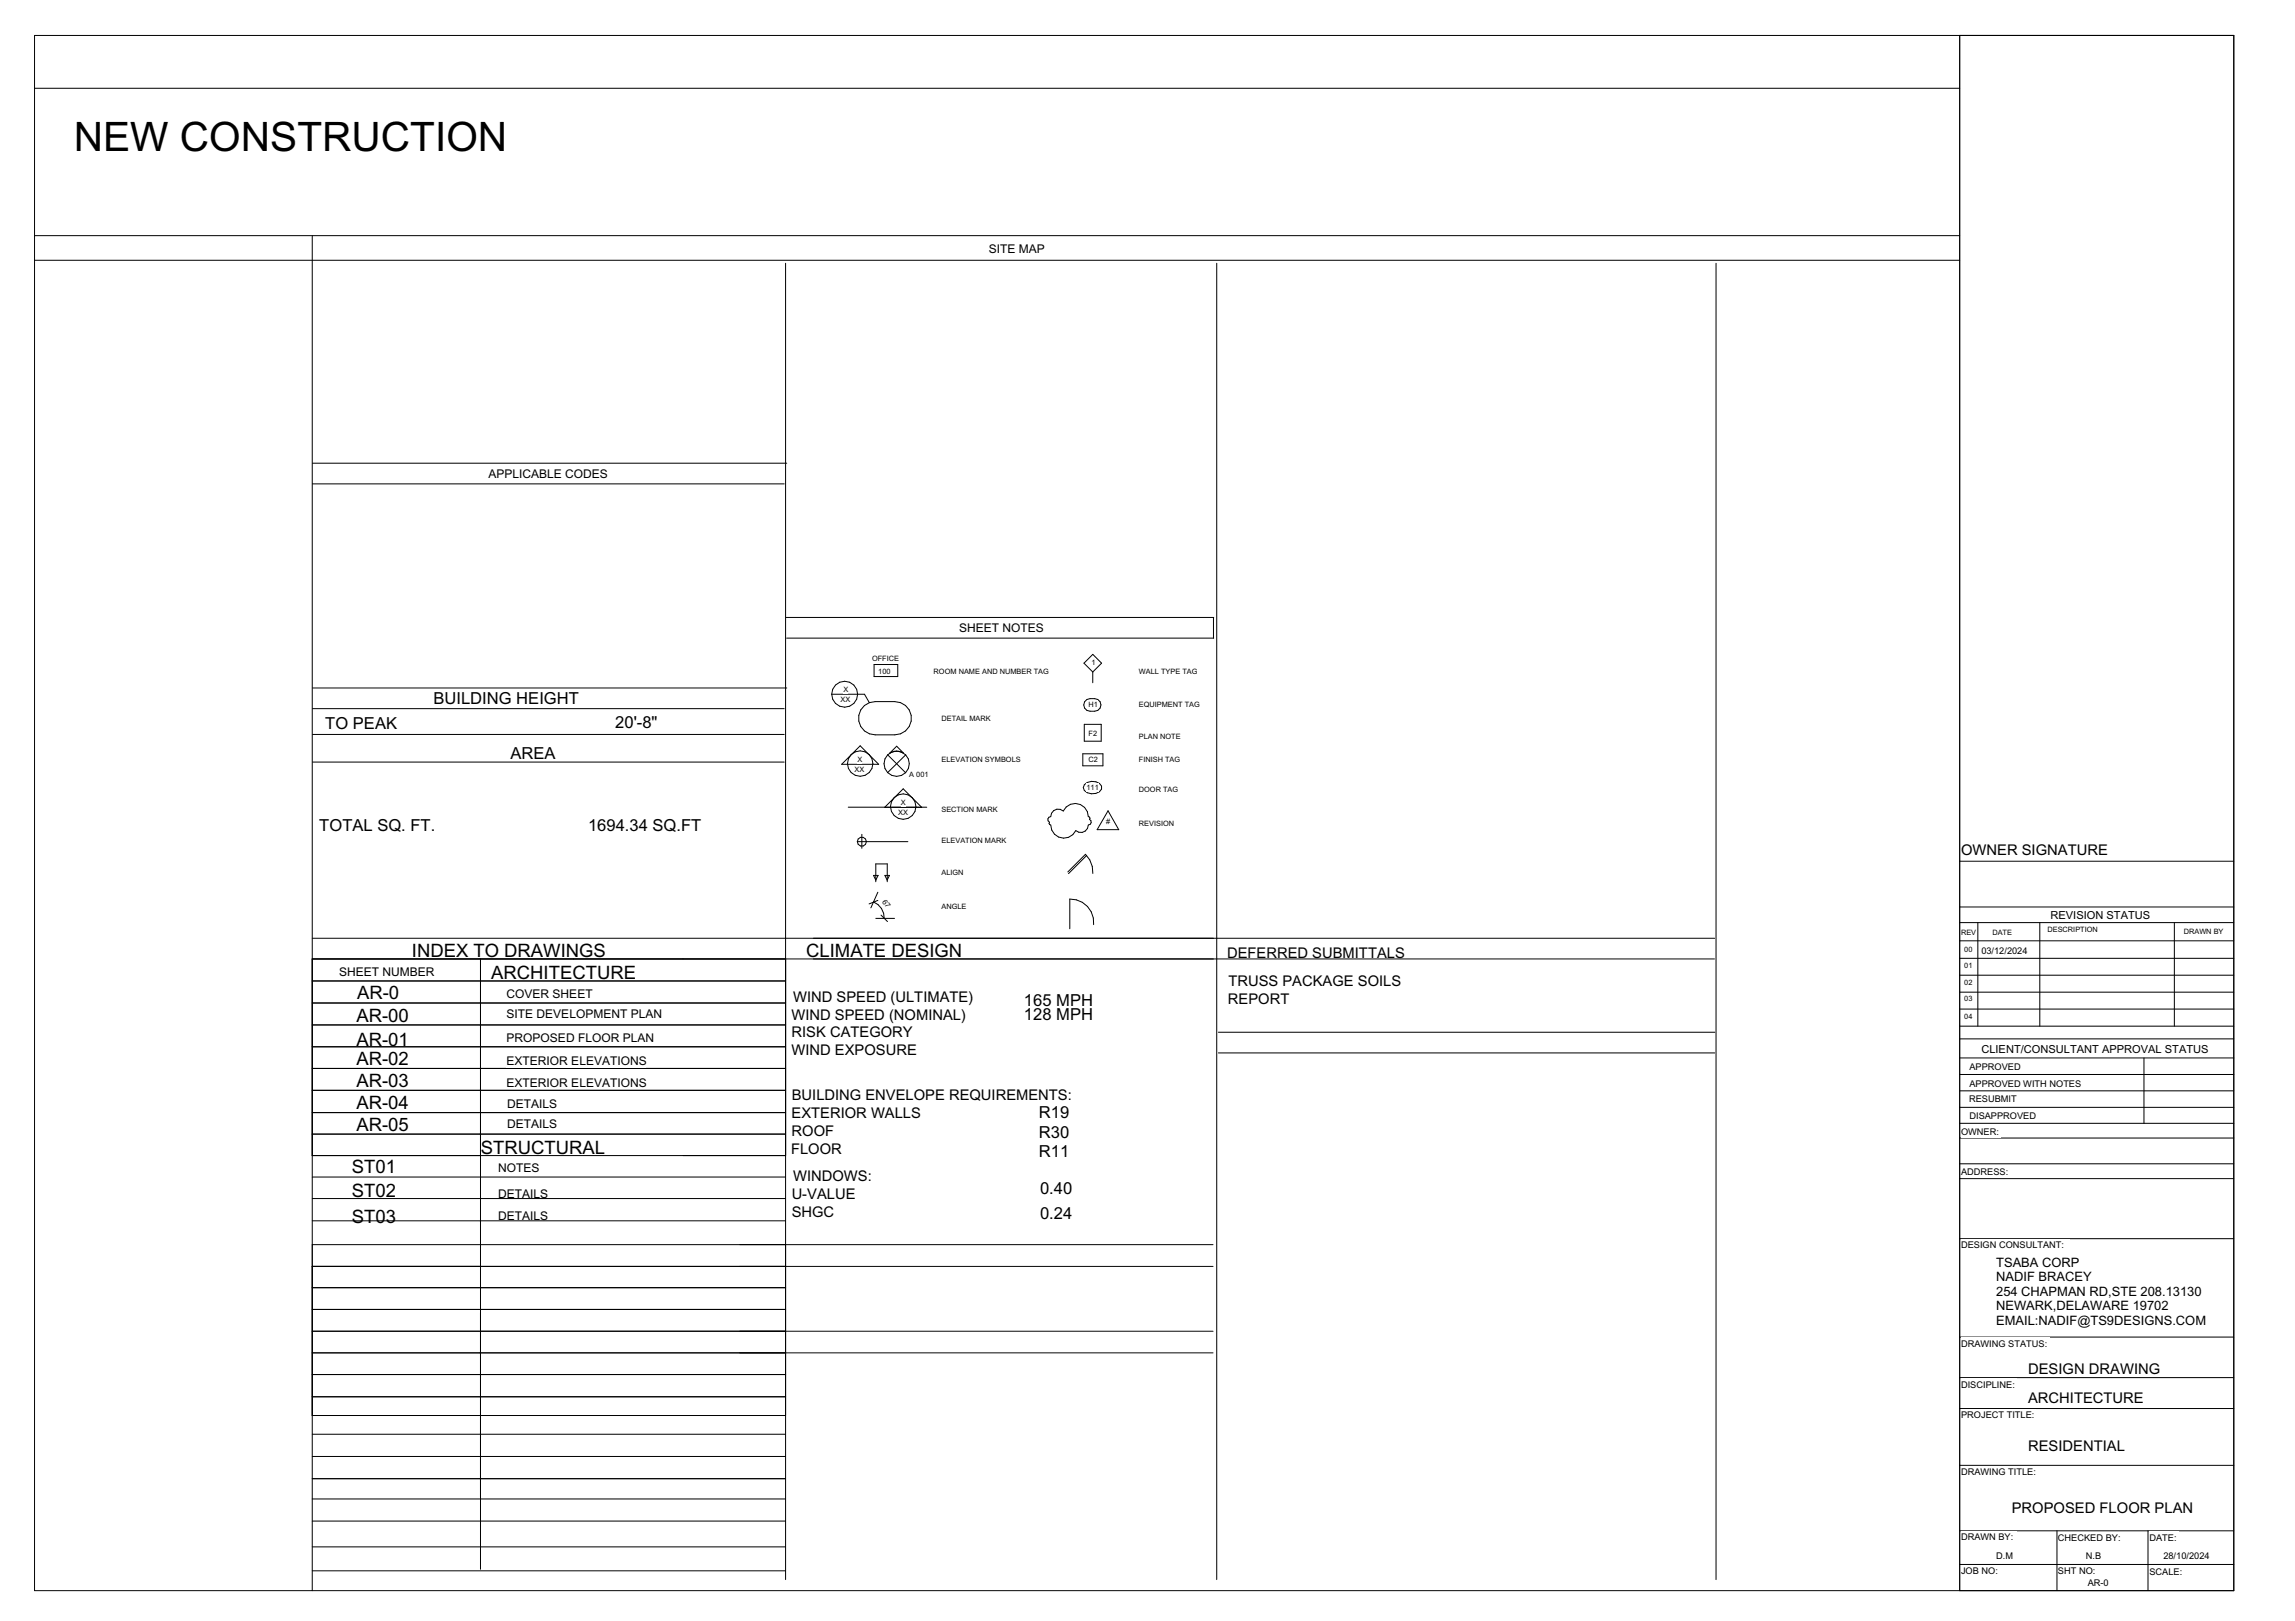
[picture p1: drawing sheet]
<svg xmlns="http://www.w3.org/2000/svg" width="841mm" height="594mm" viewBox="0 0 841 594" stroke-linecap="round" stroke-linejoin="round" font-family="sans-serif">
<defs><g id="words">
<text font-size="14.9" x="27.1" y="55.3">NEW CONSTRUCTION</text>
<g font-size="6.8">
<text x="151" y="350.6">INDEX TO DRAWINGS</text>
<text x="295.4" y="350.6">CLIMATE DESIGN</text>
<text x="180" y="358.7">ARCHITECTURE</text>
<text x="130.9" y="366">AR-0</text>
<text x="130.6" y="374.5">AR-00</text>
<text x="130.6" y="383.1">AR-01</text>
<text x="130.6" y="390.1">AR-02</text>
<text x="130.6" y="398.2">AR-03</text>
<text x="130.6" y="406.3">AR-04</text>
<text x="130.6" y="414.4">AR-05</text>
<text x="176.3" y="422.8">STRUCTURAL</text>
<text x="128.9" y="429.7">ST01</text>
<text x="128.9" y="438.5">ST02</text>
<text x="128.9" y="448">ST03</text>
</g>
<g font-size="6.1">
<text x="158.8" y="257.8">BUILDING HEIGHT</text>
<text x="119.2" y="267.3">TO PEAK</text>
<text x="225.5" y="266.7">20'-8&quot;</text>
<text x="187" y="278.2">AREA</text>
<text x="117" y="304.6">TOTAL SQ. FT.</text>
<text x="215.5" y="304.7">1694.34 SQ.FT</text>
<text x="375.2" y="368.7">165 MPH</text>
<text x="375.2" y="373.7">128 MPH</text>
<text x="380.7" y="409.7">R19</text>
<text x="380.7" y="417.1">R30</text>
<text x="380.7" y="423.9">R11</text>
<text x="381.1" y="437.4">0.40</text>
<text x="381.1" y="446.6">0.24</text>
</g>
<g font-size="5.4">
<text x="718.6" y="313.4">OWNER SIGNATURE</text>
<text x="449.7" y="351.1">DEFERRED SUBMITTALS</text>
<text x="450.2" y="361.4">TRUSS PACKAGE SOILS</text>
<text x="290.6" y="367.1">WIND SPEED (ULTIMATE)</text>
<text x="450" y="367.9">REPORT</text>
<text x="290.1" y="373.6">WIND SPEED (NOMINAL)</text>
<text x="290.1" y="380.2">RISK CATEGORY</text>
<text x="290.1" y="386.7">WIND EXPOSURE</text>
<text x="290.1" y="403.2">BUILDING ENVELOPE REQUIREMENTS:</text>
<text x="290.1" y="409.7">EXTERIOR WALLS</text>
<text x="290.1" y="416.3">ROOF</text>
<text x="289.9" y="422.9">FLOOR</text>
<text x="290.7" y="432.9">WINDOWS:</text>
<text x="290.1" y="439.4">U-VALUE</text>
<text x="290.1" y="445.9">SHGC</text>
<text x="743.2" y="503.3">DESIGN DRAWING</text>
<text x="743.2" y="514">ARCHITECTURE</text>
<text x="743.2" y="531.7">RESIDENTIAL</text>
<text x="737.2" y="554.3">PROPOSED FLOOR PLAN</text>
</g>
<g font-size="4.7">
<text x="731.5" y="464.2">TSABA CORP</text>
<text x="731.5" y="469.5">NADIF BRACEY</text>
<text x="731.5" y="474.8">254 CHAPMAN RD,STE 208.13130</text>
<text x="731.5" y="480.2">NEWARK,DELAWARE 19702</text>
<text x="731.5" y="485.5">EMAIL:NADIF@TS9DESIGNS.COM</text>
</g>
<g font-size="4.4">
<text x="362.3" y="92.8">SITE MAP</text>
<text x="179" y="175">APPLICABLE CODES</text>
<text x="351.5" y="231.7">SHEET NOTES</text>
<text x="124.2" y="357.5">SHEET NUMBER</text>
<text x="185.6" y="365.8">COVER SHEET</text>
<text x="185.6" y="373.2">SITE DEVELOPMENT PLAN</text>
<text x="185.6" y="381.8">PROPOSED FLOOR PLAN</text>
<text x="185.6" y="390.2">EXTERIOR ELEVATIONS</text>
<text x="185.6" y="398.3">EXTERIOR ELEVATIONS</text>
<text x="185.9" y="406">DETAILS</text>
<text x="185.9" y="413.4">DETAILS</text>
<text x="182.5" y="429.6">NOTES</text>
<text x="182.5" y="439">DETAILS</text>
<text x="182.5" y="447.1">DETAILS</text>
</g>
<g font-size="4.1">
<text x="751.4" y="336.8">REVISION STATUS</text>
<text x="726.1" y="386">CLIENT/CONSULTANT APPROVAL STATUS</text>
</g>
<g font-size="3.4">
<text x="726.1" y="349.6">03/12/2024</text>
<text x="721.7" y="392.2">APPROVED</text>
<text x="721.7" y="398.4">APPROVED WITH NOTES</text>
<text x="721.6" y="403.9">RESUBMIT</text>
<text x="721.7" y="410.2">DISAPPROVED</text>
<text x="718.6" y="415.9">OWNER:</text>
<text x="718.6" y="430.6">ADDRESS:</text>
<text x="718.6" y="457.3">DESIGN CONSULTANT:</text>
<text x="718.6" y="493.6">DRAWING STATUS:</text>
<text x="718.6" y="508.5">DISCIPLINE:</text>
<text x="718.6" y="519.7">PROJECT TITLE:</text>
<text x="718.6" y="540.7">DRAWING TITLE:</text>
<text x="718.6" y="564.4">DRAWN BY:</text>
<text x="754.1" y="564.7">CHECKED BY:</text>
<text x="787.7" y="564.5">DATE:</text>
<text x="731.5" y="571.4">D.M</text>
<text x="764.3" y="571.4">N.B</text>
<text x="792.8" y="571.4">28/10/2024</text>
<text x="718.6" y="576.8">JOB NO:</text>
<text x="754.1" y="576.7">SHT NO:</text>
<text x="765" y="581.2">AR-0</text>
<text x="787.7" y="577.2">SCALE:</text>
</g>
<g font-size="2.7">
<text x="319.5" y="242.2">OFFICE</text>
<text x="399.9" y="243.8">1</text>
<text x="321.8" y="247.1">100</text>
<text x="342.1" y="247.1">ROOM NAME AND NUMBER TAG</text>
<text x="417.3" y="247.1">WALL TYPE TAG</text>
<text x="308" y="257.2">XX</text>
<text x="309.1" y="253.4">X</text>
<text x="398.9" y="259.2">H1</text>
<text x="417.3" y="259.2">EQUIPMENT TAG</text>
<text x="345" y="264.4">DETAIL MARK</text>
<text x="398.9" y="269.5">F2</text>
<text x="417.3" y="270.6">PLAN NOTE</text>
<text x="314.2" y="279.2">X</text>
<text x="345" y="279.2">ELEVATION SYMBOLS</text>
<text x="398.9" y="279.2">C2</text>
<text x="417.3" y="279.2">FINISH TAG</text>
<text x="313.2" y="282.9">XX</text>
<text x="333.2" y="284.6">A 001</text>
<text x="398.1" y="289.5">111</text>
<text x="417.3" y="290.2">DOOR TAG</text>
<text x="329.1" y="298.6">XX</text>
<text x="330.1" y="294.9">X</text>
<text x="345" y="297.7">SECTION MARK</text>
<text x="405.3" y="302">#</text>
<text x="417.3" y="302.6">REVISION</text>
<text x="345" y="309.1">ELEVATION MARK</text>
<text x="345" y="320.7">ALIGN</text>
<text x="323.2" y="330.4" transform="rotate(54 323.2 330.4)">67</text>
<text x="345" y="333.1">ANGLE</text>
<text x="750.3" y="341.6">DESCRIPTION</text>
<text x="718.6" y="342.6">REV</text>
<text x="730.1" y="342.6">DATE</text>
<text x="800.2" y="342.2">DRAWN BY</text>
<text x="719.8" y="348.7">00</text>
<text x="719.8" y="354.7">01</text>
<text x="719.8" y="360.8">02</text>
<text x="719.8" y="366.9">03</text>
<text x="719.8" y="373.5">04</text>
</g>
</g></defs>
<g fill="none" stroke="#000" stroke-width=".37">
<path d="M12.7 13h805.9v569.9h-805.9zM718.1 13v569.9M12.7 32.4h705.4M12.7 86.4h705.4M12.7 95.4h705.4M114.4 86.4v496.5M287.9 96.5v482.3M114.5 169.7h173.8M114.5 177.3h172.9M400.5 239.8l3.2 3.2-3.3 3.2-3.2-3.2zM444.7 226.3v7.5M304.8 254.4h12l1.8 3.1"/>
<path d="M316.8 258.5l1.8-1 2.1-.4h7.2a6.1 6.1 0 0 1 6.1 6.1 6.1 6.1 0 0 1-6.1 6.1h-7.2a6.1 6.1 0 0 1-5.7-4 6.1 6.1 0 0 1 1.8-6.8zM320.3 243.5h8.7v4.4h-8.7zM397.4 257.2a3.9 3.9 0 0 1 5.7 0 2.3 2.3 0 0 1-2 3.4h-1.7a2.3 2.3 0 0 1-2-3.4zM400.4 246.2v4M315.2 273.3l6.8 6.8h-13.6zM325.3 276.6l6.5 6.5M325.3 276.6a4.6 4.6 0 0 1 6.6 0 4.6 4.6 0 0 1 0 6.5M325.3 276.6a4.6 4.6 0 0 0 0 6.5 4.6 4.6 0 0 0 6.6 0M331.1 276l-2.5-2.6-2.6 2.6 1.7-.7h1.7l1.7 .7M331.9 276.6l-6.6 6.5M396.8 276.2h7.4v4.4h-7.4zM397.3 265.4h6.2v6.2h-6.2z"/>
<path d="M310.8 295.8h28.8M324.2 295.8l6.8-6.7 6.8 6.7M397.4 287.5a4.1 4.1 0 0 1 6.3 .6 2.82 2.82 0 0 1-3.7 2.8l-1.6-.4-1-.8-.4-1.1zM406 297.1l4 6.9h-7.9zM314.2 308.4h18.5M315.8 305.7v5.2M391.3 319.5l6.5-6.4 1.5 2 1 2.4 .2 2.6M398.2 313.5l-6.6 6.6M718.1 315.6h100.5M320.1 330.5a6.2 6.2 0 0 1 3.9 6M320.1 320.8h1.7l-.9 1.7zM320.9 323.1v-6.5h4.2v6.5"/>
<path d="M320.9 336.5h6.9M321.7 326.9l-2.6 5.8M321.7 329.9l-3.2 1.3M322.9 335.3l2.3 2.4M324.3 320.8h1.6l-.8 1.7zM400.8 338.8a8.5 8.5 0 0 0-8.8-9.3v10.8M718.1 332.4h100.5M718.1 338.1h100.5M724.8 338.1v37.9M747.5 338.1v37.9M796.8 338.1v37.9M114.4 343.8h330.3"/>
<path d="M114.4 351.4h330.2M718.1 344.8h100.5M718.1 351.2h100.5M718.1 357.4h100.5M718.1 363.6h100.5M718.1 369.8h100.5M718.1 376h100.5M718.1 380.7h100.5M718.1 387.7h100.5M718.1 393.7h100.5M718.1 399.7h100.5M785.7 387.7v23.9"/>
<path d="M718.1 405.8h100.5M718.1 411.6h100.5M718.1 417h100.5M718.1 426.5h100.5M718.1 431.9h100.5M718.1 453.9h100.5M718.1 490h100.5M718.1 504.8h100.5M718.1 516.1h100.5M718.1 537h100.5M718.1 561h100.5M718.1 573.3h100.5"/>
<path d="M753.8 561v21.9M787.1 561v21.9"/>
<circle cx="309.5" cy="254.4" r="4.8"/>
<circle cx="315.2" cy="279.8" r="4.7"/>
<circle cx="331" cy="295.6" r="4.7"/>
<circle cx="315.8" cy="308.4" r="1.66"/>
</g>
<g fill="#fff">
<path d="M718.6 308.3h54.5v6.4h-54.5z" fill-rule="evenodd"/>
<path d="M751.4 333h35.9v4.7h-35.9z" fill-rule="evenodd"/>
<path d="M718.6 340.1h5.4v3.1h-5.4z" fill-rule="evenodd"/>
<path d="M730.1 340.1h6.9v3.1h-6.9z" fill-rule="evenodd"/>
<path d="M750.3 339.2h17.9v3h-17.9z" fill-rule="evenodd"/>
<path d="M800.2 339.8h14.2v3h-14.2z" fill-rule="evenodd"/>
<path d="M719.8 346.3h3.1v3h-3.1z" fill-rule="evenodd"/>
<path d="M719.8 352.3h3.1v3h-3.1z" fill-rule="evenodd"/>
<path d="M719.8 358.4h3.1v3h-3.1z" fill-rule="evenodd"/>
<path d="M719.8 364.5h3.1v3.1h-3.1z" fill-rule="evenodd"/>
<path d="M719.8 371.1h3.1v3.1h-3.1z" fill-rule="evenodd"/>
<path d="M726.1 382.1h83.5v4.7h-83.5z" fill-rule="evenodd"/>
<path d="M721.7 389h19.3v4.1h-19.3z" fill-rule="evenodd"/>
<path d="M721.7 395.2h42.4v4.1h-42.4z" fill-rule="evenodd"/>
<path d="M721.6 400.7h18.1v4.1h-18.1z" fill-rule="evenodd"/>
<path d="M721.7 407h25.1v4h-25.1z" fill-rule="evenodd"/>
<path d="M718.6 412.7h14.5v4.1h-14.5z" fill-rule="evenodd"/>
<path d="M718.6 427.4h18.2v4.1h-18.2z" fill-rule="evenodd"/>
<path d="M718.6 454.1h39.9v4.1h-39.9z" fill-rule="evenodd"/>
<path d="M718.6 490.2h32.4v4.1h-32.4z" fill-rule="evenodd"/>
<path d="M731.5 459.8h30.6v5.4h-30.6z" fill-rule="evenodd"/>
<path d="M731.5 465.2h34.6v5.3h-34.6z" fill-rule="evenodd"/>
<path d="M731.5 470.5h75.5v5.3h-75.5z" fill-rule="evenodd"/>
<path d="M731.5 475.8h64.1v5.3h-64.1z" fill-rule="evenodd"/>
<path d="M731.5 481.1h76.5v5.4h-76.5z" fill-rule="evenodd"/>
<path d="M718.6 505.2h20.2v4.1h-20.2z" fill-rule="evenodd"/>
<path d="M743.2 509.1h42.8v6.2h-42.8z" fill-rule="evenodd"/>
<path d="M718.6 516.4h27.2v4.1h-27.2z" fill-rule="evenodd"/>
<path d="M718.6 537.3h28.3v4.1h-28.3z" fill-rule="evenodd"/>
<path d="M718.6 561.2h20.3v4h-20.3z" fill-rule="evenodd"/>
<path d="M754.1 561.5h24.4v4h-24.4z" fill-rule="evenodd"/>
<path d="M787.7 561.3h10.8v4.1h-10.8z" fill-rule="evenodd"/>
<path d="M787.7 574h12.9v4h-12.9z" fill-rule="evenodd"/>
<path d="M754.1 573.5h14.6v4.1h-14.6z" fill-rule="evenodd"/>
<path d="M718.6 573.6h14.6v4.1h-14.6z" fill-rule="evenodd"/>
<path d="M743.2 498.4h49v6.2h-49z" fill-rule="evenodd"/>
<path d="M743.2 526.7h35.9v6.2h-35.9z" fill-rule="evenodd"/>
<path d="M731.5 568h6.5v4.1h-6.5z" fill-rule="evenodd"/>
<path d="M764.3 568h5.8v4.1h-5.8z" fill-rule="evenodd"/>
<path d="M792.8 568h17.2v4.1h-17.2z" fill-rule="evenodd"/>
<path d="M726.1 346.3h17.2v4h-17.2z" fill-rule="evenodd"/>
<path d="M737.2 549.3h67v6.2h-67z" fill-rule="evenodd"/>
<path d="M765 577.8h9.8v4.1h-9.8z" fill-rule="evenodd"/>
<path d="M39.3 87.5h34.4v5.1h-34.4z" fill-rule="evenodd"/>
<path d="M120.9 101.6h156v7.6h-156z" fill-rule="evenodd"/>
<path d="M120.9 109.2h114.2v7.6h-114.2z" fill-rule="evenodd"/>
<path d="M120.9 124.4h137.7v7.7h-137.7z" fill-rule="evenodd"/>
<path d="M120.9 109.5h140.5v7.6h-140.5z" fill-rule="evenodd"/>
<path d="M120.9 117.1h148v7.6h-148z" fill-rule="evenodd"/>
<path d="M120.9 124.7h119.2v7.6h-119.2z" fill-rule="evenodd"/>
<path d="M120.9 132.3h145.2v7.6h-145.2z" fill-rule="evenodd"/>
<path d="M120.9 139.9h27.4v7.6h-27.4z" fill-rule="evenodd"/>
<path d="M120.9 155.2h114.8v7.6h-114.8z" fill-rule="evenodd"/>
<path d="M179 170.9h43.5v5.1h-43.5z" fill-rule="evenodd"/>
<path d="M235.1 87.5h20.4v5.1h-20.4z" fill-rule="evenodd"/>
<path d="M351.5 227.6h31v5.1h-31z" fill-rule="evenodd"/>
</g>
<path d="M386.1 297l1.2-.5 1.2 .1 1.1 .6a4.8 4.8 0 0 1 5.4-2.7 4.8 4.8 0 0 1 3.8 4.7l.4 .2 .1 .9 .5 .5 .1 .7-.4 .6-.7 .2a2.76 2.76 0 0 1-1.6 2.5 2.76 2.76 0 0 1-3-.4 4.8 4.8 0 0 1-5.4 2.6 4.8 4.8 0 0 1-3.8-4.7l-.4-.1v-.9l-.5-.5-.1-.7 .4-.6 .6-.3 .3-1.2z" fill="none" stroke="#000" stroke-width=".37"/>
<g fill="#fff">
<path d="M342.1 244.6h40.3v3.1h-40.3z" fill-rule="evenodd"/>
<path d="M345 262h17.4v3h-17.4z" fill-rule="evenodd"/>
<path d="M345 276.7h28v3.1h-28z" fill-rule="evenodd"/>
<path d="M345 295.2h19.8v3.1h-19.8z" fill-rule="evenodd"/>
<path d="M345 306.6h22.7v3.1h-22.7z" fill-rule="evenodd"/>
<path d="M345 318.2h7.7v3.1h-7.7z" fill-rule="evenodd"/>
<path d="M345 330.7h8.8v3h-8.8z" fill-rule="evenodd"/>
<path d="M322.7 330.8l2.5-1.8 1.7 2.5-2.4 1.7z" fill-rule="evenodd"/>
<path d="M417.3 244.6h21v3.1h-21z" fill-rule="evenodd"/>
<path d="M417.3 256.8h21.4v3h-21.4z" fill-rule="evenodd"/>
<path d="M417.3 268.2h14.6v3h-14.6z" fill-rule="evenodd"/>
<path d="M417.3 276.7h14.5v3.1h-14.5z" fill-rule="evenodd"/>
<path d="M417.3 287.8h13.9v3h-13.9z" fill-rule="evenodd"/>
<path d="M417.3 300.2h12.5v3h-12.5z" fill-rule="evenodd"/>
<path d="M405.3 299.5h1.5v3.1h-1.5z" fill-rule="evenodd"/>
<path d="M398.1 287.1h4.6v3h-4.6z" fill-rule="evenodd"/>
<path d="M398.9 276.7h3.4v3.1h-3.4z" fill-rule="evenodd"/>
<path d="M398.9 267.1h3.2v3.1h-3.2z" fill-rule="evenodd"/>
<path d="M398.9 256.8h3.3v3h-3.3z" fill-rule="evenodd"/>
<path d="M399.9 241.4h1.6v3h-1.6z" fill-rule="evenodd"/>
<path d="M314.2 276.7h1.8v3.1h-1.8z" fill-rule="evenodd"/>
<path d="M313.2 280.5h3.5v3h-3.5z" fill-rule="evenodd"/>
<path d="M309.1 251h1.7v3.1h-1.7z" fill-rule="evenodd"/>
<path d="M308 254.8h3.6v3h-3.6z" fill-rule="evenodd"/>
<path d="M319.5 239.8h9.8v3h-9.8z" fill-rule="evenodd"/>
<path d="M321.9 244.6h4.5v3.1h-4.5z" fill-rule="evenodd"/>
<path d="M333.2 282.2h7v3.1h-7z" fill-rule="evenodd"/>
<path d="M330.1 292.4h1.8v3.1h-1.8z" fill-rule="evenodd"/>
<path d="M329.1 296.2h3.6v3h-3.6z" fill-rule="evenodd"/>
<path d="M27.1 65.3h248.1v13.6h-248.1z" fill-rule="evenodd"/>
<path d="M27.1 41.5h74.2v17h-74.2z" fill-rule="evenodd"/>
</g>
<g fill="none" stroke="#000" stroke-width=".37">
<path d="M114.4 351.4h173.5v72h-173.5zM114.4 359.5h173.5M176.1 351.4v103.3M114.4 367.5h173.5M114.4 375.6h173.5M114.4 383.6h173.5M114.4 391.5h173.5M114.4 399.5h173.5M114.4 407.7h173.5M114.4 415.6h173.5M114.4 439.2h173.5M114.4 431.3h173.5"/>
<path d="M114.4 456.1h173.5v62.6h-173.5zM114.4 447.4h173.5M114.4 464.1h173.5M114.4 471.9h173.5M114.4 479.8h173.5M114.4 487.8h173.5M114.4 495.7h173.5M176.1 481v94M114.4 503.7h173.5M114.4 511.8h173.5M114.4 533.7h173.5M114.4 525.6h173.5"/>
<path d="M114.4 541.9h173.5"/>
</g>
<g fill="#fff">
<path d="M124.3 353.5h34.9v5h-34.9z" fill-rule="evenodd"/>
<path d="M185.6 369.1h32.8v5.1h-32.8z" fill-rule="evenodd"/>
<path d="M185.6 377.7h54v5.1h-54z" fill-rule="evenodd"/>
<path d="M185.6 386.1h51.1v5.1h-51.1z" fill-rule="evenodd"/>
<path d="M185.6 424.5h16.4v5.1h-16.4z" fill-rule="evenodd"/>
<path d="M185.6 432.4h60.2v5.1h-60.2z" fill-rule="evenodd"/>
<path d="M185.6 465.2h16.4v5.1h-16.4z" fill-rule="evenodd"/>
</g>
<g fill="none" stroke="#000" stroke-width=".37">
<path d="M718.1 13v569.9M445.9 96.5v482.3M628.8 96.5v482.3M288 226.3h156.8M288.2 233.8h156.6M114.5 252.1h173.8M114.5 259.7h172.9M114.5 269.1h172.9M114.5 279.3h172.9M298.1 343.8h330.2M298.1 351.4h330.2M446.5 378.3h181.9"/>
<path d="M446.5 385.8h181.9M176.1 454.7v94M271.1 456.1h173.4M271.1 464.1h173.4M271.1 487.8h173.4M271.1 495.7h173.4M114.4 549.3h173.5M114.4 541.9h173.5M114.4 557.4h173.5M114.4 575.6h173.5M114.4 566.8h173.5"/>
</g>
<use href="#words"/>
</svg>
